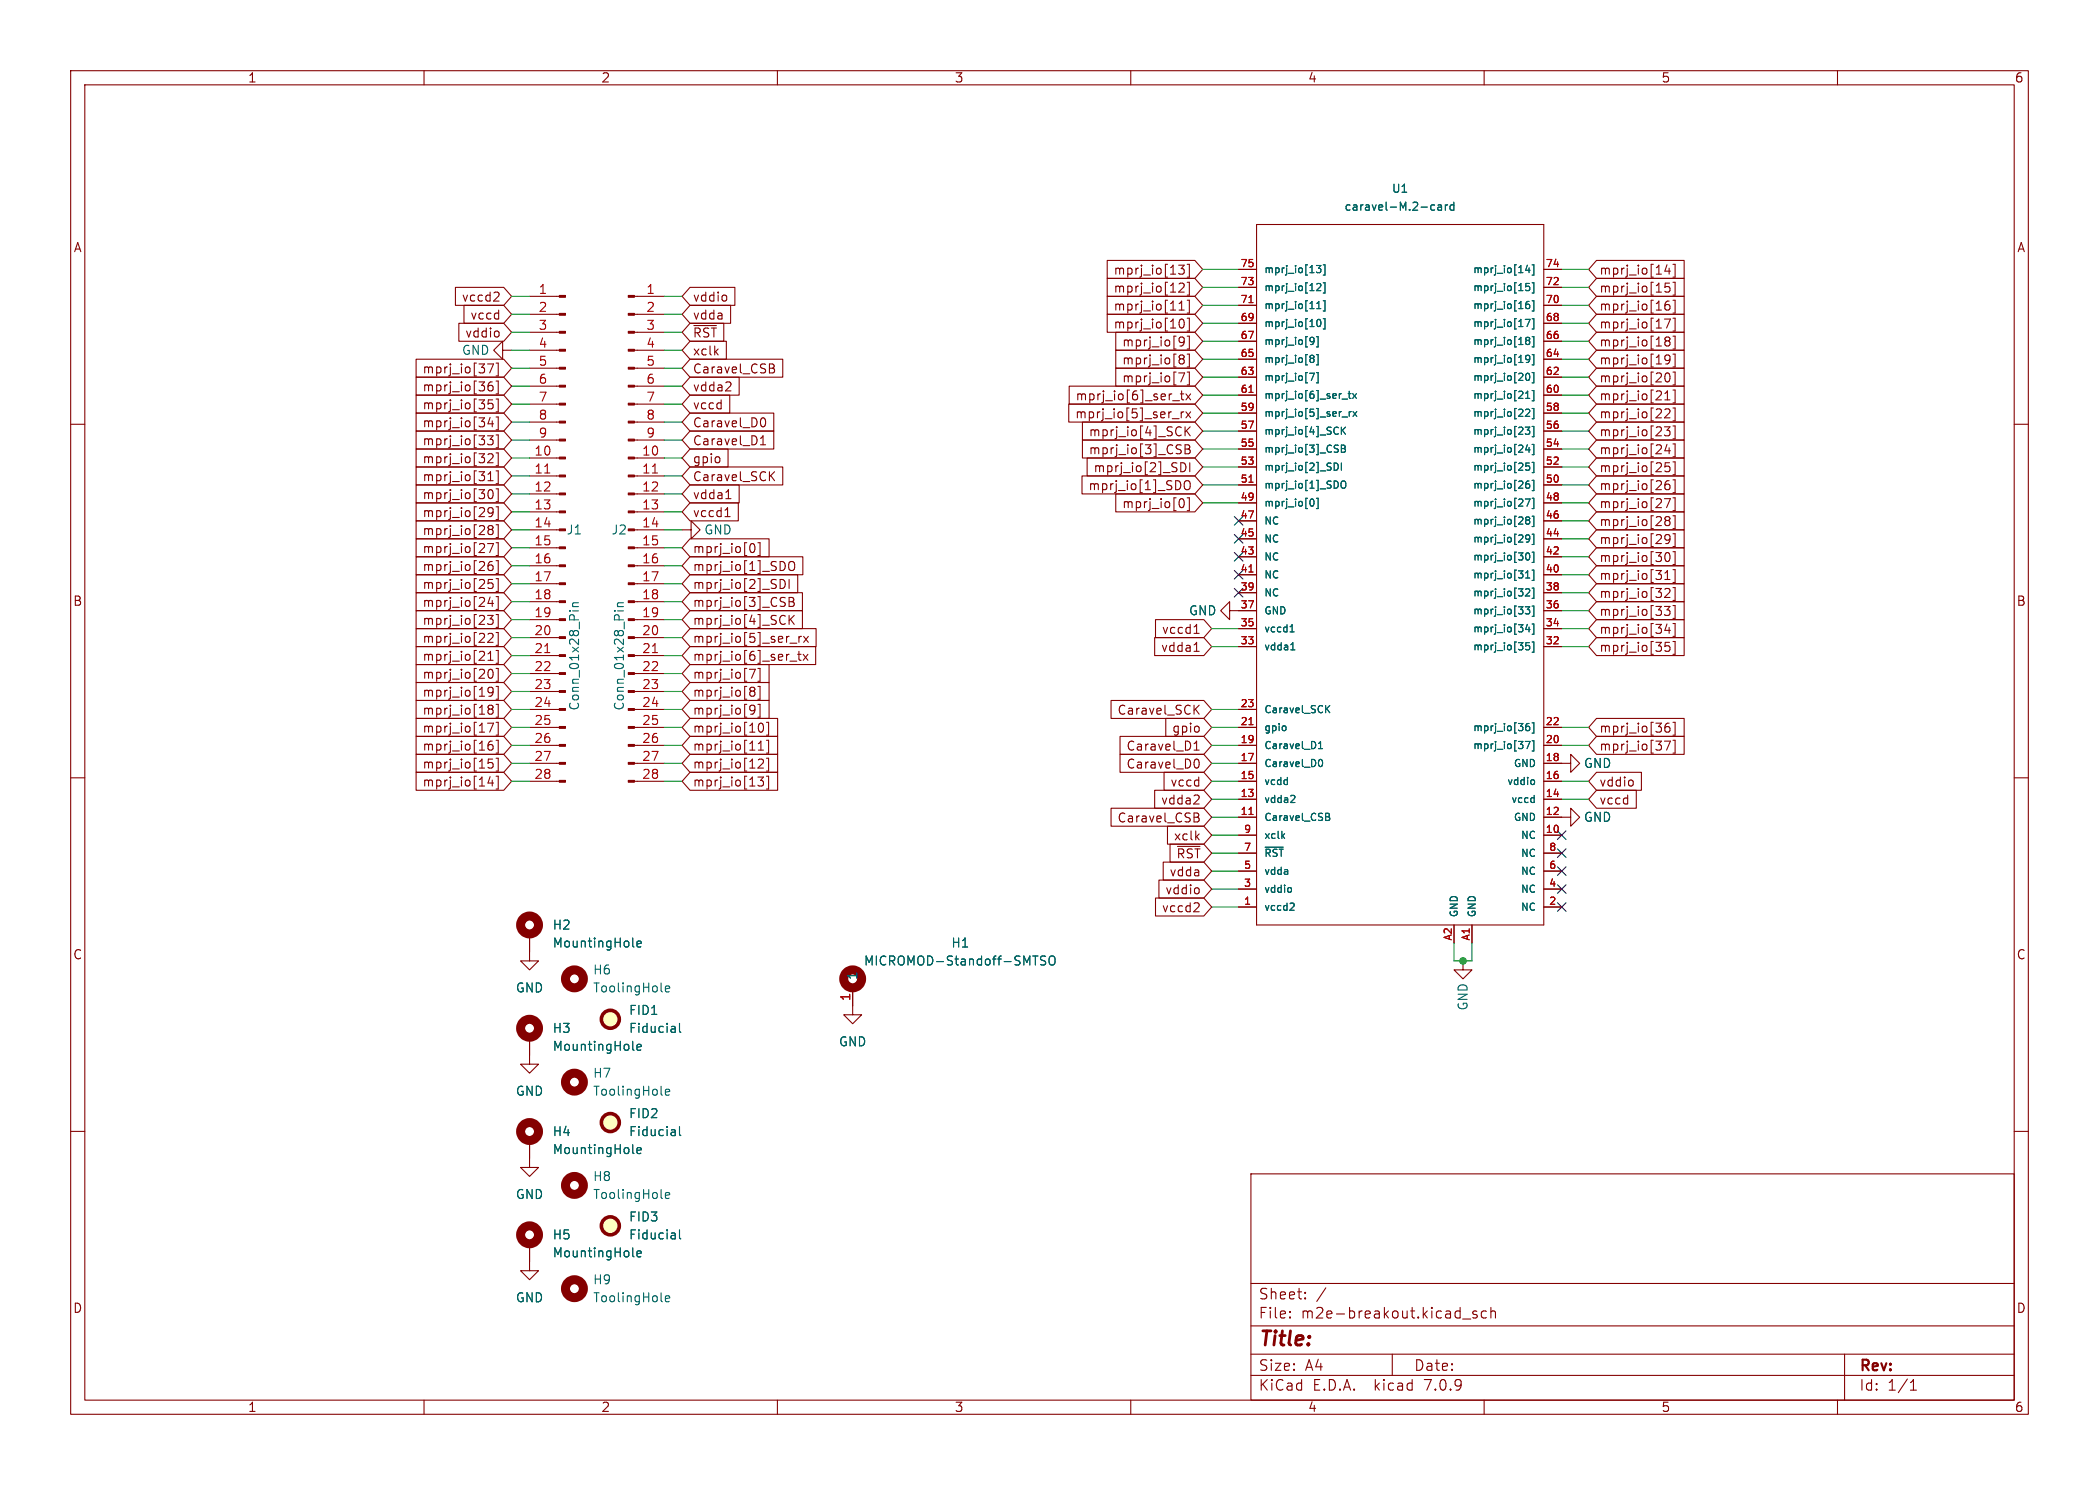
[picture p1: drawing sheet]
<svg xmlns="http://www.w3.org/2000/svg" width="297mm" height="210mm" viewBox="0 0 297 210" stroke-linecap="round" stroke-linejoin="round" font-family="sans-serif">
<defs><g id="words">
<text font-size="2.8" fill="#840000" x="178" y="190.9">Title:</text>
<g font-size="2.1" fill="#840000">
<text x="178" y="184">Sheet:</text>
<text x="178" y="186.7">File:</text>
<text x="184.1" y="186.7">m2e-breakout.kicad_sch</text>
<text x="178" y="196.9">KiCad</text>
<text x="178" y="194.1">Size:</text>
<text x="184.7" y="194.1">A4</text>
<text x="185.7" y="196.9">E.D.A.</text>
<text x="194.6" y="196.9">kicad</text>
<text x="200" y="194.1">Date:</text>
<text x="201.8" y="196.9">7.0.9</text>
<text x="263" y="194.3">Rev:</text>
<text x="263" y="196.9">Id:</text>
<text x="267.1" y="196.9">1/1</text>
</g>
<g font-size="1.8" fill="#840000">
<text x="35" y="11.9">1</text>
<text x="85" y="11.9">2</text>
<text x="135" y="11.9">3</text>
<text x="185" y="11.9">4</text>
<text x="235" y="11.9">5</text>
<text x="285" y="11.9">6</text>
<text x="10.3" y="35.9">A</text>
<text x="285.3" y="35.9">A</text>
<text x="157.5" y="41.6">mprj_io[12]</text>
<text x="157.5" y="39.1">mprj_io[13]</text>
<text x="226.2" y="41.6">mprj_io[15]</text>
<text x="226.2" y="39.1">mprj_io[14]</text>
<text x="65.3" y="42.9">vccd2</text>
<text x="65.7" y="47.9">vddio</text>
<text x="66.5" y="45.4">vccd</text>
<text x="97.9" y="45.4">vdda</text>
<text x="97.9" y="42.9">vddio</text>
<text x="97.9" y="47.9">~{RST}</text>
<text x="157.5" y="46.7">mprj_io[10]</text>
<text x="157.5" y="44.1">mprj_io[11]</text>
<text x="226.2" y="46.7">mprj_io[17]</text>
<text x="226.2" y="44.1">mprj_io[16]</text>
<text x="59.7" y="53">mprj_io[37]</text>
<text x="97.9" y="50.5">xclk</text>
<text x="97.9" y="53">Caravel_CSB</text>
<text x="158.7" y="51.8">mprj_io[8]</text>
<text x="158.7" y="49.2">mprj_io[9]</text>
<text x="226.2" y="49.2">mprj_io[18]</text>
<text x="226.2" y="51.8">mprj_io[19]</text>
<text x="59.7" y="58.1">mprj_io[35]</text>
<text x="59.7" y="55.6">mprj_io[36]</text>
<text x="97.9" y="55.6">vdda2</text>
<text x="97.9" y="58.1">vccd</text>
<text x="152" y="59.4">mprj_io[5]_ser_rx</text>
<text x="152.1" y="56.8">mprj_io[6]_ser_tx</text>
<text x="158.7" y="54.3">mprj_io[7]</text>
<text x="226.2" y="59.4">mprj_io[22]</text>
<text x="226.2" y="54.3">mprj_io[20]</text>
<text x="226.2" y="56.8">mprj_io[21]</text>
<text x="59.7" y="60.6">mprj_io[34]</text>
<text x="59.7" y="63.2">mprj_io[33]</text>
<text x="59.7" y="65.7">mprj_io[32]</text>
<text x="97.9" y="65.7">gpio</text>
<text x="97.9" y="60.6">Caravel_D0</text>
<text x="97.9" y="63.2">Caravel_D1</text>
<text x="154" y="64.5">mprj_io[3]_CSB</text>
<text x="154" y="61.9">mprj_io[4]_SCK</text>
<text x="226.2" y="61.9">mprj_io[23]</text>
<text x="226.2" y="64.5">mprj_io[24]</text>
<text x="59.7" y="70.8">mprj_io[30]</text>
<text x="59.7" y="68.3">mprj_io[31]</text>
<text x="97.9" y="68.3">Caravel_SCK</text>
<text x="97.9" y="70.8">vdda1</text>
<text x="153.9" y="69.5">mprj_io[1]_SDO</text>
<text x="154.6" y="67">mprj_io[2]_SDI</text>
<text x="226.2" y="69.5">mprj_io[26]</text>
<text x="226.2" y="67">mprj_io[25]</text>
<text x="59.7" y="73.3">mprj_io[29]</text>
<text x="59.7" y="75.9">mprj_io[28]</text>
<text x="97.9" y="73.3">vccd1</text>
<text x="158.7" y="72.1">mprj_io[0]</text>
<text x="226.2" y="74.6">mprj_io[28]</text>
<text x="226.2" y="72.1">mprj_io[27]</text>
<text x="226.2" y="77.2">mprj_io[29]</text>
<text x="59.7" y="81">mprj_io[26]</text>
<text x="59.7" y="78.4">mprj_io[27]</text>
<text x="59.7" y="83.5">mprj_io[25]</text>
<text x="97.9" y="78.4">mprj_io[0]</text>
<text x="97.9" y="83.5">mprj_io[2]_SDI</text>
<text x="97.9" y="81">mprj_io[1]_SDO</text>
<text x="226.2" y="82.2">mprj_io[31]</text>
<text x="226.2" y="79.7">mprj_io[30]</text>
<text x="10.3" y="85.9">B</text>
<text x="59.7" y="86">mprj_io[24]</text>
<text x="59.7" y="88.6">mprj_io[23]</text>
<text x="97.9" y="88.6">mprj_io[4]_SCK</text>
<text x="97.9" y="86">mprj_io[3]_CSB</text>
<text x="164.3" y="89.9">vccd1</text>
<text x="226.2" y="84.8">mprj_io[32]</text>
<text x="226.2" y="87.3">mprj_io[33]</text>
<text x="226.2" y="89.9">mprj_io[34]</text>
<text x="285.3" y="85.9">B</text>
<text x="59.7" y="91.1">mprj_io[22]</text>
<text x="59.7" y="93.7">mprj_io[21]</text>
<text x="97.9" y="91.1">mprj_io[5]_ser_rx</text>
<text x="97.9" y="93.7">mprj_io[6]_ser_tx</text>
<text x="164.2" y="92.4">vdda1</text>
<text x="226.2" y="92.4">mprj_io[35]</text>
<text x="59.7" y="101.3">mprj_io[18]</text>
<text x="59.7" y="98.7">mprj_io[19]</text>
<text x="59.7" y="96.2">mprj_io[20]</text>
<text x="97.9" y="101.3">mprj_io[9]</text>
<text x="97.9" y="98.7">mprj_io[8]</text>
<text x="97.9" y="96.2">mprj_io[7]</text>
<text x="158" y="101.3">Caravel_SCK</text>
<text x="59.7" y="103.8">mprj_io[17]</text>
<text x="59.7" y="106.4">mprj_io[16]</text>
<text x="97.9" y="103.8">mprj_io[10]</text>
<text x="97.9" y="106.4">mprj_io[11]</text>
<text x="159.3" y="106.4">Caravel_D1</text>
<text x="165.8" y="103.8">gpio</text>
<text x="226.2" y="106.4">mprj_io[37]</text>
<text x="226.2" y="103.8">mprj_io[36]</text>
<text x="59.7" y="108.9">mprj_io[15]</text>
<text x="59.7" y="111.4">mprj_io[14]</text>
<text x="97.9" y="111.4">mprj_io[13]</text>
<text x="97.9" y="108.9">mprj_io[12]</text>
<text x="159.3" y="108.9">Caravel_D0</text>
<text x="164.2" y="114">vdda2</text>
<text x="165.5" y="111.4">vccd</text>
<text x="226.2" y="114">vccd</text>
<text x="226.2" y="111.4">vddio</text>
<text x="158" y="116.5">Caravel_CSB</text>
<text x="166" y="119.1">xclk</text>
<text x="165.4" y="124.1">vdda</text>
<text x="166.4" y="121.6">~{RST}</text>
<text x="164.3" y="129.2">vccd2</text>
<text x="164.8" y="126.7">vddio</text>
<text x="10.3" y="135.9">C</text>
<text x="285.3" y="135.9">C</text>
<text x="10.3" y="185.9">D</text>
<text x="285.3" y="185.9">D</text>
<text x="35" y="199.9">1</text>
<text x="85" y="199.9">2</text>
<text x="135" y="199.9">3</text>
<text x="185" y="199.9">4</text>
<text x="235" y="199.9">5</text>
<text x="285" y="199.9">6</text>
</g>
<g font-size="1.8" fill="#a90000">
<text x="76.1" y="41.7">1</text>
<text x="91.4" y="41.7">1</text>
<text x="76.1" y="44.2">2</text>
<text x="76.1" y="46.7">3</text>
<text x="91.4" y="44.2">2</text>
<text x="91.4" y="46.7">3</text>
<text x="76.1" y="49.3">4</text>
<text x="76.1" y="51.8">5</text>
<text x="91.4" y="49.3">4</text>
<text x="91.4" y="51.8">5</text>
<text x="76.1" y="54.4">6</text>
<text x="76.1" y="56.9">7</text>
<text x="76.1" y="59.4">8</text>
<text x="91.4" y="54.4">6</text>
<text x="91.4" y="56.9">7</text>
<text x="91.4" y="59.4">8</text>
<text x="75.5" y="64.5">10</text>
<text x="76.1" y="62">9</text>
<text x="90.8" y="64.5">10</text>
<text x="91.4" y="62">9</text>
<text x="75.5" y="67.1">11</text>
<text x="75.5" y="69.6">12</text>
<text x="90.8" y="67.1">11</text>
<text x="90.8" y="69.6">12</text>
<text x="75.5" y="72.1">13</text>
<text x="75.5" y="74.7">14</text>
<text x="75.5" y="77.2">15</text>
<text x="90.8" y="72.1">13</text>
<text x="90.8" y="74.7">14</text>
<text x="90.8" y="77.2">15</text>
<text x="75.5" y="79.8">16</text>
<text x="75.5" y="82.3">17</text>
<text x="90.8" y="79.8">16</text>
<text x="90.8" y="82.3">17</text>
<text x="75.5" y="84.8">18</text>
<text x="75.5" y="87.4">19</text>
<text x="75.5" y="89.9">20</text>
<text x="90.8" y="84.8">18</text>
<text x="90.8" y="87.4">19</text>
<text x="90.8" y="89.9">20</text>
<text x="75.5" y="92.5">21</text>
<text x="75.5" y="95">22</text>
<text x="90.8" y="92.5">21</text>
<text x="90.8" y="95">22</text>
<text x="75.5" y="97.5">23</text>
<text x="75.5" y="100.1">24</text>
<text x="90.8" y="97.5">23</text>
<text x="90.8" y="100.1">24</text>
<text x="75.5" y="102.6">25</text>
<text x="75.5" y="105.2">26</text>
<text x="75.5" y="107.7">27</text>
<text x="90.8" y="102.6">25</text>
<text x="90.8" y="105.2">26</text>
<text x="90.8" y="107.7">27</text>
<text x="75.5" y="110.2">28</text>
<text x="90.8" y="110.2">28</text>
<text x="120.4" y="141.7" transform="rotate(-90 120.4 141.7)">1</text>
</g>
<g font-size="1.8" fill="#006464">
<text x="65.3" y="50.4">GND</text>
<text x="80.1" y="75.8">J1</text>
<text x="86.4" y="75.8">J2</text>
<text x="99.6" y="75.8">GND</text>
<text x="168.1" y="87.2">GND</text>
<text x="82.1" y="100.6" transform="rotate(-90 82.1 100.6)">Conn_01x28_Pin</text>
<text x="88.5" y="100.6" transform="rotate(-90 88.5 100.6)">Conn_01x28_Pin</text>
<text x="224" y="108.8">GND</text>
<text x="224" y="116.4">GND</text>
<text x="78.1" y="131.7">H2</text>
<text x="78.1" y="134.2">MountingHole</text>
<text x="122.2" y="136.8">MICROMOD-Standoff-SMTSO</text>
<text x="134.5" y="134.2">H1</text>
<text x="72.9" y="140.6">GND</text>
<text x="83.8" y="140.6">ToolingHole</text>
<text x="83.8" y="138">H6</text>
<text x="88.9" y="143.7">FID1</text>
<text x="121.5" y="138.7" transform="rotate(-90 121.5 138.7)">1</text>
<text x="207.9" y="143" transform="rotate(-90 207.9 143)">GND</text>
<text x="78.1" y="146.3">H3</text>
<text x="78.1" y="148.8">MountingHole</text>
<text x="88.9" y="146.3">Fiducial</text>
<text x="118.6" y="148.2">GND</text>
<text x="72.9" y="155.2">GND</text>
<text x="83.8" y="155.2">ToolingHole</text>
<text x="83.8" y="152.6">H7</text>
<text x="78.1" y="160.9">H4</text>
<text x="88.9" y="158.3">FID2</text>
<text x="88.9" y="160.9">Fiducial</text>
<text x="78.1" y="163.4">MountingHole</text>
<text x="83.8" y="167.2">H8</text>
<text x="72.9" y="169.8">GND</text>
<text x="83.8" y="169.8">ToolingHole</text>
<text x="88.9" y="172.9">FID3</text>
<text x="78.1" y="175.5">H5</text>
<text x="78.1" y="178">MountingHole</text>
<text x="88.9" y="175.5">Fiducial</text>
<text x="72.9" y="184.4">GND</text>
<text x="83.8" y="184.4">ToolingHole</text>
<text x="83.8" y="181.8">H9</text>
</g>
<g font-size="1.6" fill="#006464">
<text x="196.9" y="27.5">U1</text>
<text x="190.1" y="30">caravel-M.2-card</text>
</g>
<g font-size="1.4" fill="#a90000">
<text x="175.4" y="40.4">73</text>
<text x="175.4" y="37.8">75</text>
<text x="218.6" y="40.4">72</text>
<text x="218.6" y="37.8">74</text>
<text x="175.4" y="45.5">69</text>
<text x="175.4" y="42.9">71</text>
<text x="218.6" y="45.5">68</text>
<text x="218.6" y="42.9">70</text>
<text x="175.4" y="53.1">63</text>
<text x="175.4" y="50.5">65</text>
<text x="175.4" y="48">67</text>
<text x="218.6" y="53.1">62</text>
<text x="218.6" y="50.5">64</text>
<text x="218.6" y="48">66</text>
<text x="175.4" y="58.2">59</text>
<text x="175.4" y="55.6">61</text>
<text x="218.6" y="58.2">58</text>
<text x="218.6" y="55.6">60</text>
<text x="175.4" y="65.8">53</text>
<text x="175.4" y="63.2">55</text>
<text x="175.4" y="60.7">57</text>
<text x="218.6" y="65.8">52</text>
<text x="218.6" y="63.2">54</text>
<text x="218.6" y="60.7">56</text>
<text x="175.4" y="70.9">49</text>
<text x="175.4" y="68.3">51</text>
<text x="218.6" y="70.9">48</text>
<text x="218.6" y="68.3">50</text>
<text x="175.4" y="75.9">45</text>
<text x="175.4" y="73.4">47</text>
<text x="218.6" y="75.9">44</text>
<text x="218.6" y="73.4">46</text>
<text x="175.4" y="83.6">39</text>
<text x="175.4" y="81">41</text>
<text x="175.4" y="78.5">43</text>
<text x="218.6" y="83.6">38</text>
<text x="218.6" y="81">40</text>
<text x="218.6" y="78.5">42</text>
<text x="175.4" y="88.6">35</text>
<text x="175.4" y="86.1">37</text>
<text x="218.6" y="88.6">34</text>
<text x="218.6" y="86.1">36</text>
<text x="175.4" y="91.2">33</text>
<text x="218.6" y="91.2">32</text>
<text x="175.4" y="100.1">23</text>
<text x="175.4" y="107.7">17</text>
<text x="175.4" y="105.2">19</text>
<text x="175.4" y="102.6">21</text>
<text x="218.6" y="107.7">18</text>
<text x="218.6" y="105.2">20</text>
<text x="218.6" y="102.6">22</text>
<text x="175.4" y="112.8">13</text>
<text x="175.4" y="110.2">15</text>
<text x="218.6" y="112.8">14</text>
<text x="218.6" y="110.2">16</text>
<text x="175.4" y="115.3">11</text>
<text x="175.9" y="117.9">9</text>
<text x="218.6" y="117.9">10</text>
<text x="218.6" y="115.3">12</text>
<text x="175.9" y="125.5">3</text>
<text x="175.9" y="122.9">5</text>
<text x="175.9" y="120.4">7</text>
<text x="219.1" y="125.5">4</text>
<text x="219.1" y="122.9">6</text>
<text x="219.1" y="120.4">8</text>
<text x="175.9" y="128">1</text>
<text x="219.1" y="128">2</text>
<text x="205.5" y="133.1" transform="rotate(-90 205.5 133.1)">A2</text>
<text x="208" y="133.1" transform="rotate(-90 208 133.1)">A1</text>
</g>
<g font-size="1.4" fill="#006464">
<text x="178.8" y="41.4">mprj_io[12]</text>
<text x="178.8" y="38.8">mprj_io[13]</text>
<text x="208.3" y="41.4">mprj_io[15]</text>
<text x="208.3" y="38.8">mprj_io[14]</text>
<text x="178.8" y="46.5">mprj_io[10]</text>
<text x="178.8" y="43.9">mprj_io[11]</text>
<text x="208.3" y="46.5">mprj_io[17]</text>
<text x="208.3" y="43.9">mprj_io[16]</text>
<text x="178.8" y="51.5">mprj_io[8]</text>
<text x="178.8" y="49">mprj_io[9]</text>
<text x="208.3" y="51.5">mprj_io[19]</text>
<text x="208.3" y="49">mprj_io[18]</text>
<text x="178.8" y="59.2">mprj_io[5]_ser_rx</text>
<text x="178.8" y="56.6">mprj_io[6]_ser_tx</text>
<text x="178.8" y="54.1">mprj_io[7]</text>
<text x="208.3" y="59.2">mprj_io[22]</text>
<text x="208.3" y="56.6">mprj_io[21]</text>
<text x="208.3" y="54.1">mprj_io[20]</text>
<text x="178.8" y="64.2">mprj_io[3]_CSB</text>
<text x="178.8" y="61.7">mprj_io[4]_SCK</text>
<text x="208.3" y="64.2">mprj_io[24]</text>
<text x="208.3" y="61.7">mprj_io[23]</text>
<text x="178.8" y="71.9">mprj_io[0]</text>
<text x="178.8" y="69.3">mprj_io[1]_SDO</text>
<text x="178.8" y="66.8">mprj_io[2]_SDI</text>
<text x="208.3" y="71.9">mprj_io[27]</text>
<text x="208.3" y="69.3">mprj_io[26]</text>
<text x="208.3" y="66.8">mprj_io[25]</text>
<text x="178.8" y="76.9">NC</text>
<text x="178.8" y="74.4">NC</text>
<text x="208.3" y="76.9">mprj_io[29]</text>
<text x="208.3" y="74.4">mprj_io[28]</text>
<text x="178.8" y="82">NC</text>
<text x="178.8" y="79.5">NC</text>
<text x="208.3" y="82">mprj_io[31]</text>
<text x="208.3" y="79.5">mprj_io[30]</text>
<text x="178.8" y="89.6">vccd1</text>
<text x="178.8" y="87.1">GND</text>
<text x="178.8" y="84.6">NC</text>
<text x="208.3" y="89.6">mprj_io[34]</text>
<text x="208.3" y="87.1">mprj_io[33]</text>
<text x="208.3" y="84.6">mprj_io[32]</text>
<text x="178.8" y="92.2">vdda1</text>
<text x="208.3" y="92.2">mprj_io[35]</text>
<text x="178.8" y="101.1">Caravel_SCK</text>
<text x="178.8" y="106.1">Caravel_D1</text>
<text x="178.8" y="103.6">gpio</text>
<text x="208.3" y="106.1">mprj_io[37]</text>
<text x="208.3" y="103.6">mprj_io[36]</text>
<text x="178.8" y="113.8">vdda2</text>
<text x="178.8" y="111.2">vcdd</text>
<text x="178.8" y="108.7">Caravel_D0</text>
<text x="213.2" y="111.2">vddio</text>
<text x="213.7" y="113.8">vccd</text>
<text x="214.1" y="108.7">GND</text>
<text x="178.8" y="116.3">Caravel_CSB</text>
<text x="178.8" y="118.8">xclk</text>
<text x="214.1" y="116.3">GND</text>
<text x="215.1" y="118.8">NC</text>
<text x="178.8" y="123.9">vdda</text>
<text x="178.8" y="121.4">~{RST}</text>
<text x="215.1" y="123.9">NC</text>
<text x="215.1" y="121.4">NC</text>
<text x="178.8" y="129">vccd2</text>
<text x="178.8" y="126.5">vddio</text>
<text x="206.5" y="129.8" transform="rotate(-90 206.5 129.8)">GND</text>
<text x="209" y="129.8" transform="rotate(-90 209 129.8)">GND</text>
<text x="215.1" y="129">NC</text>
<text x="215.1" y="126.5">NC</text>
</g>
</g></defs>
<g fill="none" stroke="#840000" stroke-width=".15">
<path d="M10 10h277v190h-277zM12 12h273v186h-273zM60 10v2M110 10v2M160 10v2M210 10v2M260 10v2M156.7 39.4h12.4l1.1 1.2-1.1 1.3h-12.4zM156.7 36.8h12.4l1.1 1.3-1.1 1.3h-12.4zM166.8 37.5h.8l-.5 .5 .4 .1v.5l-.2 .2h-.3l-.2-.2M168 37.4h.3v1.8h-.3M168 39.9h.3v1.8h-.3"/>
<path d="M175.3 38.1h2.5M177.8 31.8h40.6v99h-40.6zM218.4 38.1h2.6M225.9 39.4h12.4v2.5h-12.4l-1.1-1.3zM225.9 36.8h12.4v2.6h-12.4l-1.1-1.3zM235.9 37.4l-.3 .9h.8M236.2 37.9v.9M236.7 39.9h.3v1.8h-.3M236.7 37.4h.3v1.8h-.3M10 60h2M58.9 55.9h12.4l1.1 1.3-1.1 1.2h-12.4zM58.9 58.4h12.4l1.1 1.3-1.1 1.3h-12.4z"/>
<path d="M58.9 53.3h12.4l1.1 1.3-1.1 1.3h-12.4zM58.9 50.8h12.4l1.1 1.3-1.1 1.2h-12.4zM64.4 40.6h6.9l1.1 1.3-1.1 1.3h-6.9zM64.9 45.7h6.4l1.1 1.3-1.1 1.3h-6.4zM65.7 43.2h5.6l1.1 1.3-1.1 1.2h-5.6zM69 51.5h.8l-.5 1.2M69.3 59l-.3 .9h.8M69.7 54a.5 .5 0 0 0-.7 .6v.4l.2 .2 .3 .1 .2-.1 .1-.5-.1-.1-.4-.1-.3 .2M69.7 59.5v.9M69.7 56.6h-.6l-.1 .6 .2-.2 .5 .1 .1 .2-.1 .4-.2 .1h-.3l-.2-.1M70.2 56.4h.3v1.8h-.3M70.2 51.3h.3v1.9h-.3"/>
<path d="M70.2 53.9h.3v1.8h-.3M70.2 59h.3v1.8h-.3M70.4 41.3l.2 .3v.3l-.8 .7h.8M70.5 46.9l.1 .2v.3l-.1 .2M71.1 49.5v-1.2l-1.3 1.2 1.3 1.3v-1.3h1.3M74.9 59.7h4.2M74.9 57.2h4.2M74.9 54.6h4.2M74.9 52.1h4.2M74.9 49.5h4.2M74.9 47h4.2M74.9 44.5h4.2"/>
<path d="M74.9 41.9h4.2M89.8 59.7h4.2M89.8 57.2h4.2M89.8 54.6h4.2M89.8 52.1h4.2M89.8 49.5h4.2M89.8 47h4.2M89.8 44.5h4.2M89.8 41.9h4.2M97.6 43.2h5.8v2.5h-5.8l-1.1-1.2zM97.6 40.6h6.4v2.6h-6.4l-1.1-1.3zM97.6 48.3h5.2v2.5h-5.2l-1.1-1.3z"/>
<path d="M97.6 45.7h4.8v2.6h-4.8l-1.1-1.3zM97.6 53.3h7v2.6h-7l-1.1-1.3zM97.6 50.8h13.2v2.5h-13.2l-1.1-1.2zM97.6 55.9h5.7v2.5h-5.7l-1.1-1.2zM97.6 58.4h11.9v2.6h-11.9l-1.1-1.3zM98.2 46h3.2M101.3 49.7l.3 .5M101.6 49.4l-.5 .4M102.7 41.8l.1 .2v.3l-.1 .2M103.2 54l.2 .3v.3l-.8 .7h.8M107.8 59.2l.1-.1a.69 .69 0 0 1 .3 1.1l-.2 .2-.2-.1M108.9 52.1h.4"/>
<path d="M108.9 51.5h.4l.2 .1v.2l-.2 .3M109.3 52.1a.34 .34 0 0 1 .3 .3 .34 .34 0 0 1-.2 .3h-.5M151.2 57.1h17.9l1.1 1.3-1.1 1.3h-17.9zM151.3 54.6h17.8l1.1 1.3-1.1 1.3h-17.8zM153.2 59.7h15.9l1.1 1.3-1.1 1.2h-15.9zM156.7 44.4h12.4l1.1 1.3-1.1 1.3h-12.4zM156.7 41.9h12.4l1.1 1.3-1.1 1.3h-12.4zM157.9 49.5h11.2l1.1 1.3-1.1 1.3h-11.2zM157.9 52.1h11.2l1.1 1.2-1.1 1.3h-11.2zM157.9 47h11.2l1.1 1.3-1.1 1.2h-11.2zM165.9 59.2h.9M165.9 56.7h1"/>
<path d="M166.8 52.7h.8l-.5 1.3M166.8 40.2l.2-.2h.3l.2 .2 .1 .2-.1 .2-.7 .7h.8M166.8 43.9h.8M166.8 42.9l.4-.3v1.3M167 45.2l.1-.1a.69 .69 0 0 1 .3 1.2l-.1 .1a.69 .69 0 0 1-.3-1.2zM167 47.7h.3l.2 .1a.84 .84 0 0 1-.3 1.1h-.2M167 50.3l.3-.1 .2 .1 .1 .2-.3 .2M167 50.7h.1M167 55.7h.5M167.1 50.7h.2M167.1 50.7l-.1 .1M167.1 58.2v.9"/>
<path d="M167.2 55.3v1.1l.1 .1 .2 .1M167.3 50.7l.3 .3-.1 .3-.2 .2-.3-.1M167.5 58.2l-.2 .1-.2 .2M167.6 48.2l-.3 .2h-.3M167.8 58.2l.7 .9M167.8 55.7l.7 .9M168 45h.3v1.8h-.3M168 42.5h.3v1.8h-.3M168 47.5h.3v1.9h-.3M168 50.1h.3v1.8h-.3M168 52.6h.3v1.8h-.3M168.5 58.2l-.7 .9"/>
<path d="M168.5 55.7l-.7 .9M175.3 58.4h2.5M175.3 55.9h2.5M175.3 53.3h2.5M175.3 50.8h2.5M175.3 48.3h2.5M175.3 45.7h2.5M175.3 43.2h2.5M175.3 40.6h2.5M218.4 58.4h2.6M218.4 55.9h2.6M218.4 53.3h2.6"/>
<path d="M218.4 50.8h2.6M218.4 48.3h2.6M218.4 45.7h2.6M218.4 43.2h2.6M218.4 40.6h2.6M225.9 47h12.4v2.5h-12.4l-1.1-1.2zM225.9 44.4h12.4v2.6h-12.4l-1.1-1.3zM225.9 49.5h12.4v2.6h-12.4l-1.1-1.3zM225.9 41.9h12.4v2.6h-12.4l-1.1-1.3zM225.9 59.7h12.4v2.5h-12.4l-1.1-1.2zM225.9 57.1h12.4v2.6h-12.4l-1.1-1.3zM225.9 52.1h12.4v2.5h-12.4l-1.1-1.3z"/>
<path d="M225.9 54.6h12.4v2.6h-12.4l-1.1-1.3zM235.5 45.1h.9l-.6 1.3M235.6 57.9l.2-.1h.3l.1 .1 .1 .3-.1 .2-.7 .7h.8M235.6 56.6h.7M235.6 55.6l.3-.3v1.3M235.7 52.9l.2-.2a.69 .69 0 0 1 .3 1.2l-.2 .1a.69 .69 0 0 1-.3-1.1zM235.8 48.2l-.2 .2v.3l.2 .2h.3l.2-.2v-.3l-.2-.2M235.8 48.2l-.2-.2 .2-.3h.3l.2 .2-.2 .3M235.8 48.2h.3M236.2 42.6a.5 .5 0 0 0-.6 .5v.5l.1 .2 .4 .1 .1-.2 .1-.4-.1-.2h-.4l-.2 .2M236.2 40h-.6v.6l.2-.1 .4 .1 .1 .2-.1 .4-.1 .1h-.3l-.2-.1M236.3 50.7l-.2 .3h-.3l-.2-.3v-.3l.1-.1 .4-.1 .1 .1a.84 .84 0 0 1-.3 1.2h-.2"/>
<path d="M236.7 45h.3v1.8h-.3M236.7 50.1h.3v1.8h-.3M236.7 42.5h.3v1.8h-.3M236.7 52.6h.3v1.8h-.3M236.7 47.5h.3v1.9h-.3M236.7 55.2h.3v1.8h-.3M236.7 57.7h.3v1.8h-.3M285 60h2M58.9 78.7h12.4l1.1 1.3-1.1 1.3h-12.4zM58.9 76.2h12.4l1.1 1.3-1.1 1.2h-12.4zM58.9 68.6h12.4l1.1 1.3-1.1 1.2h-12.4zM58.9 71.1h12.4l1.1 1.3-1.1 1.3h-12.4z"/>
<path d="M58.9 73.7h12.4l1.1 1.2-1.1 1.3h-12.4zM58.9 61h12.4l1.1 1.2-1.1 1.3h-12.4zM58.9 66h12.4l1.1 1.3-1.1 1.3h-12.4zM58.9 63.5h12.4l1.1 1.3-1.1 1.2h-12.4zM69 61.6h.8l-.5 .5 .4 .1v.6l-.2 .1h-.3l-.2-.1M69 76.9h.8l-.5 1.2M69 64.3l.2-.1h.3l.2 .1 .1 .2-.1 .2-.7 .7h.8M69 68h.8M69 67.1l.4-.4v1.3M69.2 69.4l.1-.1a.69 .69 0 0 1 .4 1.1l-.2 .1a.69 .69 0 0 1-.3-1.1zM69.3 74.9l-.3-.3 .3-.3 .4 .1 .1 .2-.3 .3M69.3 74.9l-.3 .2 .1 .4 .2 .1 .4-.1 .1-.1v-.3l-.3-.2"/>
<path d="M69.3 74.9h.2M69.7 79.4a.5 .5 0 0 0-.7 .6v.4l.2 .2 .3 .1 .2-.1 .1-.5-.1-.1-.4-.1-.3 .2M69.8 72.3l-.3 .3-.3-.1-.2-.2v-.3l.2-.1 .3-.1 .2 .1a.84 .84 0 0 1-.3 1.2h-.2M70.2 76.7h.3v1.9h-.3M70.2 61.5h.3v1.8h-.3M70.2 64h.3v1.9h-.3M70.2 66.6h.3v1.8h-.3M70.2 69.1h.3v1.8h-.3M70.2 71.7h.3v1.8h-.3M70.2 74.2h.3v1.8h-.3M70.2 79.3h.3v1.8h-.3M74.9 77.5h4.2"/>
<path d="M74.9 74.9h4.2M74.9 72.4h4.2M74.9 69.9h4.2M74.9 67.3h4.2M74.9 64.8h4.2M74.9 62.2h4.2M89.8 77.5h4.2M89.8 74.9h4.2M89.8 72.4h4.2M89.8 69.9h4.2M89.8 67.3h4.2M89.8 64.8h4.2"/>
<path d="M89.8 62.2h4.2M96.5 74.9h1.3v1.3l1.3-1.3-1.3-1.2v1.2M97.6 63.5h5.4v2.5h-5.4l-1.1-1.2zM97.6 66h13.2v2.6h-13.2l-1.1-1.3zM97.6 61h11.9v2.5h-11.9l-1.1-1.3zM97.6 71.1h6.9v2.6h-6.9l-1.1-1.3zM97.6 76.2h11.2v2.5h-11.2l-1.1-1.2zM97.6 78.7h16v2.6h-16l-1.1-1.3zM97.6 68.6h7v2.5h-7l-1.1-1.2zM101.8 64.7v.6M102.6 73.1h.7M102.7 70.5h.7"/>
<path d="M102.8 72l.1-.2v1.3M102.9 69.4l.2-.1v1.2M106.2 77l.2-.1a.69 .69 0 0 1 .3 1.1l-.2 .1-.3-.1M107.2 76.7h.3v1.9h-.3M107.6 62.9h.7M107.6 62l.4-.4v1.3M109.1 67.3l.5 .7M109.6 66.7l-.7 .7M111.1 79.7v.7M111.8 79.5a.42 .42 0 0 1 .4-.1 .42 .42 0 0 1 .2 .4v.5a.42 .42 0 0 1-.4 .4 .42 .42 0 0 1-.4-.4v-.5zM153.1 67.3h16l1.1 1.3-1.1 1.3h-16zM153.2 62.2h15.9l1.1 1.3-1.1 1.3h-15.9z"/>
<path d="M153.8 64.8h15.3l1.1 1.2-1.1 1.3h-15.3zM157.9 69.8h11.2l1.1 1.3-1.1 1.3h-11.2zM166.9 60.4l.2 .1M166.9 63.6l.2 .2v.2l-.2 .2M167 70.6l.1-.1a.69 .69 0 0 1 .3 1.2l-.1 .1-.3-.1M167 62.9l.1 .1M167 68.3v.6M167.1 65.4a.64 .64 0 0 1 .7 .7 .64 .64 0 0 1-.7 .6zM167.1 61.5l-.2 .1M167.7 63.5h.4M167.7 62.9h.4l.2 .1v.3l-.2 .2a.34 .34 0 0 1 .3 .3 .34 .34 0 0 1-.2 .4h-.5zM167.7 60.4v1.2"/>
<path d="M167.7 68a.42 .42 0 0 1 .5 0 .42 .42 0 0 1 .2 .4v.4a.42 .42 0 0 1-.4 .5 .42 .42 0 0 1-.4-.5v-.4zM167.9 60.9l.5 .7M168 70.4h.3v1.8h-.3M168.3 65.4v1.3M168.4 60.4l-.7 .7M175.3 78.7h2.5M175.3 76.2h2.5M175.3 73.7h2.5M175.3 71.1h2.5M175.3 68.6h2.5M175.3 66h2.5M175.3 63.5h2.5"/>
<path d="M175.3 61h2.5M218.4 78.7h2.6M218.4 76.2h2.6M218.4 73.7h2.6M218.4 71.1h2.6M218.4 68.6h2.6M218.4 66h2.6M218.4 63.5h2.6M218.4 61h2.6M225.9 72.4h12.4v2.5h-12.4l-1.1-1.2zM225.9 69.8h12.4v2.6h-12.4l-1.1-1.3zM225.9 74.9h12.4v2.6h-12.4l-1.1-1.3z"/>
<path d="M225.9 67.3h12.4v2.6h-12.4l-1.1-1.3zM225.9 77.5h12.4v2.5h-12.4l-1.1-1.3zM225.9 62.2h12.4v2.6h-12.4l-1.1-1.3zM225.9 64.8h12.4v2.5h-12.4l-1.1-1.3zM235.5 60.4h.8l-.4 .4 .3 .2v.5l-.1 .1h-.4l-.2-.1M235.5 70.5h.9l-.6 1.3M235.7 78.3l.2-.2a.69 .69 0 0 1 .3 1.2l-.2 .1a.69 .69 0 0 1-.3-1.1zM235.8 73.6l-.2-.2 .2-.3h.3l.2 .2-.2 .3M235.8 73.6l-.2 .2v.3l.2 .2h.3l.2-.2v-.3l-.2-.2M235.8 73.6h.3M235.9 62.8l-.3 .9h.8M236.2 68a.5 .5 0 0 0-.6 .5v.5l.1 .2 .4 .1 .1-.2 .1-.4-.1-.2h-.4l-.2 .2"/>
<path d="M236.2 63.3v.9M236.2 65.4h-.6v.6l.2-.1 .4 .1 .1 .2-.1 .4-.1 .1h-.3l-.2-.1M236.3 76.1l-.2 .3h-.3l-.2-.3v-.3l.1-.1 .4-.1 .1 .1a.84 .84 0 0 1-.3 1.2h-.2M236.7 70.4h.3v1.8h-.3M236.7 72.9h.3v1.9h-.3M236.7 60.2h.3v1.9h-.3M236.7 62.8h.3v1.8h-.3M236.7 65.3h.3v1.8h-.3M236.7 67.9h.3v1.8h-.3M236.7 75.5h.3v1.8h-.3M236.7 78h.3v1.8h-.3M58.9 99.1h12.4l1.1 1.2-1.1 1.3h-12.4z"/>
<path d="M58.9 83.8h12.4l1.1 1.3-1.1 1.3h-12.4zM58.9 96.5h12.4l1.1 1.3-1.1 1.3h-12.4zM58.9 94h12.4l1.1 1.3-1.1 1.2h-12.4zM58.9 88.9h12.4l1.1 1.3-1.1 1.2h-12.4zM58.9 91.4h12.4l1.1 1.3-1.1 1.3h-12.4zM58.9 81.3h12.4l1.1 1.3-1.1 1.2h-12.4zM58.9 86.4h12.4l1.1 1.2-1.1 1.3h-12.4zM69 87h.8l-.5 .5 .4 .1v.6l-.2 .1h-.3l-.2-.1M69 89.7l.2-.1h.3l.2 .1 .1 .2-.1 .2-.7 .7h.8M69 93.4h.8M69 92.5l.4-.4v1.3M69.2 94.8l.1-.1a.69 .69 0 0 1 .4 1.1l-.2 .1a.69 .69 0 0 1-.3-1.1z"/>
<path d="M69.3 84.4l-.3 .9h.8M69.7 84.9v.9M69.7 82h-.6l-.1 .6 .2-.2 .5 .1 .1 .2-.1 .4-.2 .1h-.3l-.2-.1M69.8 97.7l-.3 .3-.3-.1-.2-.2v-.3l.2-.1 .3-.1 .2 .1a.84 .84 0 0 1-.3 1.2h-.2M70.2 99.6h.3v1.8h-.3M70.2 97.1h.3v1.8h-.3M70.2 94.5h.3v1.8h-.3M70.2 81.8h.3v1.8h-.3M70.2 84.4h.3v1.8h-.3M70.2 86.9h.3v1.8h-.3M70.2 89.4h.3v1.9h-.3M70.2 92h.3v1.8h-.3"/>
<path d="M74.9 97.8h4.2M74.9 95.3h4.2M74.9 92.7h4.2M74.9 90.2h4.2M74.9 87.6h4.2M74.9 85.1h4.2M74.9 82.6h4.2M74.9 80h4.2M89.8 97.8h4.2M89.8 95.3h4.2M89.8 92.7h4.2M89.8 90.2h4.2"/>
<path d="M89.8 87.6h4.2M89.8 85.1h4.2M89.8 82.6h4.2M89.8 80h4.2M97.6 99.1h11.2v2.5h-11.2l-1.1-1.3zM97.6 96.5h11.2v2.6h-11.2l-1.1-1.3zM97.6 94h11.2v2.5h-11.2l-1.1-1.2zM97.6 88.9h17.9v2.5h-17.9l-1.1-1.2zM97.6 86.4h15.9v2.5h-15.9l-1.1-1.3zM97.6 91.4h17.8v2.6h-17.8l-1.1-1.3zM97.6 81.3h15.3v2.5h-15.3l-1.1-1.2zM97.6 83.8h15.9v2.6h-15.9l-1.1-1.3z"/>
<path d="M106.2 99.8l.4-.1 .2 .2a.84 .84 0 0 1-.3 1.1h-.3M106.2 97.3l.4-.1 .2 .1v.2l-.2 .2M106.2 97.7h.1M106.3 97.7h.3M106.3 97.7l-.1 .1M106.6 97.7l.2 .3v.3l-.2 .2-.4-.1M106.9 94.7l-.6 1.2M107.2 99.6h.3v1.8h-.3M107.2 97.1h.3v1.8h-.3M107.5 94.5v1.8h-.3M110.4 82v1.2a.66 .66 0 0 0 .7-.5 .66 .66 0 0 0-.4-.7M110.6 84.5l.5 .1"/>
<path d="M110.9 87l.2 .2M110.9 85.2l.2 .2v.2l-.2 .2M111.1 88.2l-.2 .1M111.7 82v1.2M111.7 84.5h.4l.2 .1v.3l-.2 .2a.34 .34 0 0 1 .3 .3 .34 .34 0 0 1-.3 .4h-.4zM111.7 87v1.3M111.7 85.1h.4M111.8 91h.9M111.8 93.5h.9M111.8 87.6l.6 .7M112.4 87l-.7 .8M112.9 92.5h.4"/>
<path d="M113 90v.8M113 92.1v1.1l.1 .1 .2 .1M113.4 90l-.2 .1-.2 .1M113.7 92.5l.6 .9M113.7 90l.7 .8M114.3 92.5l-.6 .9M114.4 90l-.7 .8M157.2 99.1h13.1l1.1 1.2-1.1 1.3h-13.1zM163.4 90.2h6.9l1.1 1.2-1.1 1.3h-6.9zM163.5 87.6h6.8l1.1 1.3-1.1 1.3h-6.8zM169 92.1h.7M169 89.6h.7"/>
<path d="M169.2 88.5l.1-.2v1.3M169.2 91l.1-.2v1.3M169.7 99.7l-.7 .8M174 86.4v-1.3l-1.3 1.3 1.3 1.2v-1.2h3.8M175.3 91.4h2.5M175.3 88.9h2.5M175.3 83.8h2.5M175.3 81.3h2.5M218.4 91.4h2.6M218.4 88.9h2.6M218.4 86.4h2.6M218.4 83.8h2.6"/>
<path d="M218.4 81.3h2.6M225.9 82.5h12.4v2.6h-12.4l-1.1-1.3zM225.9 80h12.4v2.6h-12.4l-1.1-1.3zM225.9 85.1h12.4v2.5h-12.4l-1.1-1.2zM225.9 87.6h12.4v2.6h-12.4l-1.1-1.3zM225.9 90.2h12.4v2.5h-12.4l-1.1-1.3zM235.5 85.8h.8l-.4 .4 .3 .2v.5l-.1 .1h-.4l-.2-.1M235.6 83.3l.2-.1h.3l.1 .1 .1 .3-.1 .2-.7 .7h.8M235.6 82h.7M235.6 81l.3-.3v1.3M235.9 88.2l-.3 .9h.8M236.2 88.7v.9"/>
<path d="M236.2 90.8h-.6v.6l.2-.1 .4 .1 .1 .2-.1 .4-.1 .1h-.3l-.2-.1M236.7 88.2h.3v1.8h-.3M236.7 90.7h.3v1.8h-.3M236.7 80.6h.3v1.8h-.3M236.7 83.1h.3v1.8h-.3M236.7 85.6h.3v1.9h-.3M10 110h2M58.9 101.6h12.4l1.1 1.3-1.1 1.2h-12.4zM58.9 106.7h12.4l1.1 1.3-1.1 1.2h-12.4zM58.9 109.2h12.4l1.1 1.3-1.1 1.3h-12.4zM58.9 104.1h12.4l1.1 1.3-1.1 1.3h-12.4zM69 102.3h.8l-.5 1.2"/>
<path d="M69.3 100.3l-.3 .2 .1 .4 .2 .1 .4-.1 .1-.1v-.3l-.3-.2M69.3 100.3l-.3-.3 .3-.3 .4 .1 .1 .2-.3 .3M69.3 100.3h.2M69.3 109.8l-.3 .9h.8M69.7 104.8a.5 .5 0 0 0-.7 .6v.4l.2 .2 .3 .1 .2-.1 .1-.5-.1-.1-.4-.1-.3 .2M69.7 110.3v.9M69.7 107.4h-.6l-.1 .6 .2-.2 .5 .1 .1 .2-.1 .4-.2 .1h-.3l-.2-.1M70.2 102.1h.3v1.9h-.3M70.2 109.8h.3v1.8h-.3M70.2 104.7h.3v1.8h-.3M70.2 107.2h.3v1.8h-.3M74.9 110.5h4.2"/>
<path d="M74.9 108h4.2M74.9 105.4h4.2M74.9 102.9h4.2M74.9 100.3h4.2M89.8 110.5h4.2M89.8 108h4.2M89.8 105.4h4.2M89.8 102.9h4.2M89.8 100.3h4.2M97.6 101.6h12.4v2.5h-12.4l-1.1-1.2zM97.6 109.2h12.4v2.6h-12.4l-1.1-1.3zM97.6 104.1h12.4v2.6h-12.4l-1.1-1.3z"/>
<path d="M97.6 106.7h12.4v2.5h-12.4l-1.1-1.2zM106.8 100.3l-.2 .2h-.4M107.2 109.9h.8l-.4 .5 .4 .1v.5l-.2 .2h-.4l-.2-.2M107.3 107.5l.2-.1h.3l.2 .1v.2v.2l-.8 .7h.8M107.3 106.1h.7M107.3 105.2l.4-.4v1.3M107.5 102.3h.1a.69 .69 0 0 1 .3 1.1l-.2 .1a.69 .69 0 0 1-.3-1.1zM108.5 102.1h.3v1.9h-.3M108.5 104.7h.3v1.8h-.3M108.5 107.2h.3v1.8h-.3M108.5 109.8h.3v1.8h-.3M157.2 114.3h13.1l1.1 1.3-1.1 1.2h-13.1z"/>
<path d="M158.5 106.7h11.8l1.1 1.3-1.1 1.2h-11.8zM158.5 104.1h11.8l1.1 1.3-1.1 1.3h-11.8zM163.4 111.8h6.9l1.1 1.2-1.1 1.3h-6.9zM164.7 109.2h5.6l1.1 1.3-1.1 1.3h-5.6zM165 101.6h5.3l1.1 1.3-1.1 1.2h-5.3zM165.2 116.8h5.1l1.1 1.3-1.1 1.3h-5.1zM165.6 119.4h4.7l1.1 1.3-1.1 1.2h-4.7zM166.6 119.7h3.2M169 115.6h.4M169 115h.4l.2 .1v.2l-.2 .3M169 105.2l.3-.4v1.3M169 106.1h.7"/>
<path d="M169.1 107.4h.2a.69 .69 0 0 1 .3 1.1l-.2 .1h-.3M169.1 100.3l.6 .7M169.3 118.3l.4 .5M169.4 115.6a.34 .34 0 0 1 .3 .3 .34 .34 0 0 1-.3 .3h-.4M169.4 112.4l.3 .3-.1 .3-.7 .7h.8M169.6 102.8v.6M169.7 117.9l-.5 .5M175.3 110.5h2.5M175.3 108h2.5M175.3 105.4h2.5M175.3 102.9h2.5M175.3 100.3h2.5"/>
<path d="M175.3 118.1h2.5M175.3 115.6h2.5M175.3 113h2.5M218.4 115.6h3.8v-1.3l1.3 1.3-1.3 1.2v-1.2M218.4 108h3.8v-1.3l1.3 1.3-1.3 1.2v-1.2M218.4 110.5h2.6M218.4 105.4h2.6M218.4 102.9h2.6M218.4 118.1h2.6M218.4 113h2.6M225.9 111.8h5.6v2.5h-5.6l-1.1-1.3zM225.9 109.2h6.4v2.6h-6.4l-1.1-1.3z"/>
<path d="M225.9 104.1h12.4v2.6h-12.4l-1.1-1.3zM225.9 101.6h12.4v2.5h-12.4l-1.1-1.2zM231 110.4l.1 .2v.3l-.1 .2M235.5 104.8h.9l-.6 1.3M236.2 102.3a.5 .5 0 0 0-.6 .5v.5l.1 .2h.4l.1-.1 .1-.4-.1-.2h-.4l-.2 .2M236.7 102.1h.3v1.9h-.3M236.7 104.7h.3v1.8h-.3M285 110h2M74.9 132.1v3.8h1.3l-1.3 1.3-1.2-1.3h1.2M120.6 139.7v3.8h1.3l-1.3 1.3-1.2-1.3h1.2M163.5 127h6.8l1.1 1.3-1.1 1.2h-6.8zM164 124.5h6.3l1.1 1.2-1.1 1.3h-6.3z"/>
<path d="M164.6 121.9h5.7l1.1 1.3-1.1 1.3h-5.7zM169.4 127.7l.3 .2-.1 .3-.7 .7h.8M169.6 125.6l.1 .2v.4l-.1 .1M175.3 128.3h2.5M175.3 125.7h2.5M175.3 123.2h2.5M175.3 120.7h2.5M205.7 130.8v2.6M207 135.9v1.3h1.3l-1.3 1.2-1.3-1.2h1.3M208.3 130.8v2.6M218.4 128.3h2.6M218.4 125.7h2.6"/>
<path d="M218.4 123.2h2.6M218.4 120.7h2.6M10 160h2M74.9 146.7v3.8h1.3l-1.3 1.3-1.2-1.3h1.2M285 160h2M74.9 161.3v3.8h1.3l-1.3 1.3-1.2-1.3h1.2M74.9 175.9v3.8h1.3l-1.3 1.3-1.2-1.3h1.2M177 166h108v32h-108zM60 198v2M110 198v2M160 198v2M177 194.5h108"/>
<path d="M177 191.5h108M177 187.5h108M177 181.5h108M182.5 186.3h.1l-.1 .1M182.5 186.3v.1M182.5 185.5v.1M182.5 185.5h.1l-.1 .1M184.7 183.6v.1M184.7 183.6h-.1l.1 .1M184.7 182.8v.1M184.7 182.8h-.1l.1 .1M187.6 182.1l-1.3 2"/>
<path d="M197 191.5v3M207 186.5h1.1M209 185.5l-.4-.1-.2 .2 .1 .2 .5 .2v.1v.2l-.2 .1-.4-.1M210 198v2M210.3 185.5l-.4-.1-.3 .3v.4l.1 .2 .2 .1 .4-.1M211 185.5a.37 .37 0 0 1 .6 .1v.8M211 184.9v1.5M260 198v2M261 191.5v6.5M270.3 196.6h.9M270.3 195.5l.4-.4v1.5"/>
</g>
<g fill="#840000" stroke="#840000" stroke-width=".15">
<path d="M79.1 110.4h.9v.2h-.9z"/>
<path d="M79.1 107.8h.9v.3h-.9z"/>
<path d="M79.1 105.3h.9v.2h-.9z"/>
<path d="M79.1 102.7h.9v.3h-.9z"/>
<path d="M79.1 100.2h.9v.3h-.9z"/>
<path d="M79.1 97.7h.9v.2h-.9z"/>
<path d="M79.1 95.1h.9v.3h-.9z"/>
<path d="M79.1 92.6h.9v.2h-.9z"/>
<path d="M79.1 90h.9v.3h-.9z"/>
<path d="M79.1 87.5h.9v.3h-.9z"/>
<path d="M79.1 85h.9v.2h-.9z"/>
<path d="M79.1 82.4h.9v.3h-.9z"/>
<path d="M79.1 79.9h.9v.2h-.9z"/>
<path d="M79.1 77.3h.9v.3h-.9z"/>
<path d="M79.1 74.8h.9v.3h-.9z"/>
<path d="M79.1 72.3h.9v.2h-.9z"/>
<path d="M79.1 69.7h.9v.3h-.9z"/>
<path d="M79.1 67.2h.9v.2h-.9z"/>
<path d="M79.1 64.6h.9v.3h-.9z"/>
<path d="M79.1 62.1h.9v.3h-.9z"/>
<path d="M79.1 59.6h.9v.2h-.9z"/>
<path d="M79.1 57h.9v.3h-.9z"/>
<path d="M79.1 54.5h.9v.2h-.9z"/>
<path d="M79.1 51.9h.9v.3h-.9z"/>
<path d="M79.1 49.4h.9v.3h-.9z"/>
<path d="M79.1 46.9h.9v.2h-.9z"/>
<path d="M79.1 44.3h.9v.3h-.9z"/>
<path d="M79.1 41.8h.9v.2h-.9z"/>
<path d="M88.9 110.4h.9v.2h-.9z"/>
<path d="M88.9 107.8h.9v.3h-.9z"/>
<path d="M88.9 105.3h.9v.2h-.9z"/>
<path d="M88.9 102.7h.9v.3h-.9z"/>
<path d="M88.9 100.2h.9v.3h-.9z"/>
<path d="M88.9 97.7h.9v.2h-.9z"/>
<path d="M88.9 95.1h.9v.3h-.9z"/>
<path d="M88.9 92.6h.9v.2h-.9z"/>
<path d="M88.9 90h.9v.3h-.9z"/>
<path d="M88.9 87.5h.9v.3h-.9z"/>
<path d="M88.9 85h.9v.2h-.9z"/>
<path d="M88.9 82.4h.9v.3h-.9z"/>
<path d="M88.9 79.9h.9v.2h-.9z"/>
<path d="M88.9 77.3h.9v.3h-.9z"/>
<path d="M88.9 74.8h.9v.3h-.9z"/>
<path d="M88.9 72.3h.9v.2h-.9z"/>
<path d="M88.9 69.7h.9v.3h-.9z"/>
<path d="M88.9 67.2h.9v.2h-.9z"/>
<path d="M88.9 64.6h.9v.3h-.9z"/>
<path d="M88.9 62.1h.9v.3h-.9z"/>
<path d="M88.9 59.6h.9v.2h-.9z"/>
<path d="M88.9 57h.9v.3h-.9z"/>
<path d="M88.9 54.5h.9v.2h-.9z"/>
<path d="M88.9 51.9h.9v.3h-.9z"/>
<path d="M88.9 49.4h.9v.3h-.9z"/>
<path d="M88.9 46.9h.9v.2h-.9z"/>
<path d="M88.9 44.3h.9v.3h-.9z"/>
<path d="M88.9 41.8h.9v.2h-.9z"/>
</g>
<path d="M176.7 55.5h.6M176.7 42.8h.6M77.1 66.9h.7M92.3 66.9h.7M176.7 68.2h.6M77.1 92.3h.7M92.3 92.3h.7M176.7 80.9h.6M176.7 115.2h.6M176.7 102.5h.6" fill="none" stroke="#a90000" stroke-width=".15"/>
<g fill="none" stroke="#006464" stroke-width=".15">
<path d="M186.3 37.5h.6l-.3 .4 .3 .1v.5l-.2 .1-.4-.1M187.2 37.4h.3v1.5h-.3M187.2 40h.3v1.4h-.3M202.5 29.6l.2 .1h.3M203 29h-.3l-.2 .1M203.5 29h.4l.1 .7M204 29.2l-.4 .1a.22 .22 0 0 0-.2 .2 .22 .22 0 0 0 .2 .2h.4M204.5 29v.7M204.8 29h-.2l-.1 .2M205.7 29h-.3l-.2 .2 .1 .5h.4M205.7 28.6v1.1M216.1 37.5l-.2 .7h.6"/>
<path d="M216.4 37.9v.7M216.8 37.4h.2v1.5h-.2M216.8 40h.2v1.4h-.2M185.3 52.8h.7l-.5 1M185.4 47.8l.1-.1 .4 .1a.67 .67 0 0 1-.3 .9h-.2M185.4 50.3l.1-.1 .3 .1 .1 .2-.2 .2M185.4 50.6l.1 .1M185.5 50.7h.2M185.5 50.7l-.1 .1M185.7 50.7l.2 .2v.3l-.2 .1-.3-.1M185.9 48.1l-.2 .2-.3-.1M186.3 47.6h.2v1.5h-.2"/>
<path d="M186.3 50.1h.2v1.5h-.2M186.3 52.7h.2v1.4h-.2M186.3 40.2l.4-.1 .2 .3-.6 .7h.6M186.3 43.6h.6M186.3 42.9l.3-.3v1M186.5 45.2h.1a.54 .54 0 0 1 .3 .5 .54 .54 0 0 1-.3 .5 .68 .68 0 0 1-.1-1zM187.2 45.1h.3v1.4h-.3M187.2 42.5h.3v1.5h-.3M189.9 59h.8M189.9 56.4h.8M190.8 55.7h.4M190.9 55.3v.9l.3 .1"/>
<path d="M190.9 58.2v.7M191.2 58.2l-.3 .2M191.4 55.7l.5 .6M191.4 58.2l.6 .7M191.9 55.7l-.5 .6M192 58.2l-.6 .7M215.8 45.2h.7l-.4 1M215.9 58l.4-.1 .2 .3-.7 .7h.7M215.9 55.6l.3-.3v1M215.9 56.3h.6M216 52.8h.1a.54 .54 0 0 1 .4 .5 .54 .54 0 0 1-.4 .5 .68 .68 0 0 1-.1-1zM216.1 48.1l-.2-.2 .2-.2 .3 .1 .1 .1-.2 .2"/>
<path d="M216.1 48.1l-.2 .2v.2l.2 .2h.3l.1-.2-.1-.3-.1-.1M216.1 48.1h.2M216.4 42.6l-.3 .1a.68 .68 0 0 0 0 .9l.3-.1 .1-.3-.2-.2-.3 .1-.1 .1M216.4 40.1h-.5v.5l.1-.1h.4l.1 .2-.1 .3-.1 .1-.4-.1M216.5 50.7l-.2 .2-.3-.1-.1-.1 .1-.4 .3-.1 .1 .1a.67 .67 0 0 1-.2 1h-.2M216.8 42.5h.2v1.5h-.2M216.8 45.1h.2v1.4h-.2M216.8 47.6h.2v1.5h-.2M216.8 50.1h.2v1.5h-.2M216.8 52.7h.2v1.4h-.2M216.8 55.2h.2v1.5h-.2M216.8 57.8h.2v1.4h-.2"/>
<path d="M185.4 70.8l.2-.2a.54 .54 0 0 1 .3 .5 .54 .54 0 0 1-.3 .5l-.2-.2M186.3 70.5h.2v1.4h-.2M188.8 65.5a.51 .51 0 0 1 .6 .5 .51 .51 0 0 1-.6 .5zM189 63.4l.3 .1 .1 .3-.2 .2h-.3M189 62.9l.4 .1M189.2 60.4l.2 .1M189.3 68.3v.5M189.4 61.3l-.2 .1M189.8 60.4v1M189.8 62.9h.3l.2 .2-.2 .3 .2 .1 .1 .3-.2 .2h-.4zM189.8 65.5v1M189.8 63.4h.3"/>
<path d="M189.9 68.1l.1-.1a.34 .34 0 0 1 .4 .4v.3a.34 .34 0 0 1-.3 .4 .34 .34 0 0 1-.3-.4v-.3zM189.9 60.8l.5 .6M190.4 60.4l-.6 .6M215.8 60.4h.7l-.4 .4 .3 .1v.4l-.1 .1-.5-.1M215.8 70.6h.7l-.4 1M216 78.2h.1a.54 .54 0 0 1 .4 .5 .54 .54 0 0 1-.4 .5 .68 .68 0 0 1-.1-1zM216.1 73.5l-.2-.2 .2-.2 .3 .1 .1 .1-.2 .2M216.1 73.5l-.2 .2v.2l.2 .2h.3l.1-.2-.1-.3-.1-.1M216.1 73.5h.2M216.1 62.9l-.2 .7h.6M216.4 68l-.3 .1a.68 .68 0 0 0 0 .9l.3-.1 .1-.3-.2-.2-.3 .1-.1 .1M216.4 63.3v.7"/>
<path d="M216.4 65.5h-.5v.5l.1-.1h.4l.1 .2-.1 .3-.1 .1-.4-.1M216.5 76.1l-.2 .2-.3-.1-.1-.1 .1-.4 .3-.1 .1 .1a.67 .67 0 0 1-.2 1h-.2M216.8 60.3h.2v1.5h-.2M216.8 62.8h.2v1.5h-.2M216.8 65.4h.2v1.4h-.2M216.8 67.9h.2v1.5h-.2M216.8 70.5h.2v1.4h-.2M216.8 73h.2v1.5h-.2M216.8 75.5h.2v1.5h-.2M216.8 78.1h.2v1.4h-.2M80.6 86.4h.1M81 86.4h.9"/>
<path d="M81 85.8h.9M81.9 85.2l-.8 .1-.1 .3 .1 .2M86.9 86.4h.2M87.4 86.4h.8M87.4 85.8h.8M88.2 85.2l-.8 .1v.3l.1 .2M182.5 89.4h.6M182.6 91.9h.6M182.6 88.6l.2-.3v1.1M182.8 91l.1-.1v1M188.2 99.8l-.6 .6M215.8 85.8h.7l-.4 .4 .3 .1v.4l-.1 .1-.5-.1"/>
<path d="M215.9 83.4l.4-.1 .2 .3-.7 .7h.7M215.9 81.7h.6M215.9 81l.3-.3v1M216.1 88.3l-.2 .7h.6M216.4 88.7v.7M216.4 90.9h-.5v.5l.1-.1h.4l.1 .2-.1 .3-.1 .1-.4-.1M216.8 80.6h.2v1.5h-.2M216.8 83.2h.2v1.4h-.2M216.8 85.7h.2v1.5h-.2M216.8 88.2h.2v1.5h-.2M216.8 90.8h.2v1.4h-.2M179 119.8h2.6"/>
<path d="M181.5 118.2l.3 .4M181.8 117.9l-.4 .4M181.9 102.8v.4M183 112.5l.2 .2v.2l-.6 .6h.6M186.6 105.9h.5M186.6 105.1l.3-.2v1M186.7 107.4h.1a.54 .54 0 0 1 .4 .5 .54 .54 0 0 1-.4 .5h-.1M187.6 115l.5 .1v.2l-.2 .2M187.6 115.5h.3M187.7 100.2l.5 .6M187.9 115.5l.3 .2-.1 .2-.5 .1M215.8 104.9h.7l-.4 1"/>
<path d="M216.4 102.3l-.3 .1a.68 .68 0 0 0 0 .9l.3-.1 .1-.3-.2-.2-.3 .1-.1 .1M216.8 104.8h.2v1.4h-.2M216.8 102.2h.2v1.5h-.2M216.9 110.3l.2 .2v.3l-.2 .2M217 112.8l.1 .1M217.1 112.5v1M217.1 113.4l-.1 .1M89.5 133.7l.2 .2M90.1 133.5l.6-.1v-.3h-.4l-.2 .2 .1 .6h.5M94.2 139.9l.6-.2-.1-.2-.4-.1-.1 .2v.6h.5M146.1 135.2h.8M148 135.3l-.5-.1-.2 .1v.4l.5 .2 .2 .3-.3 .3-.5-.1"/>
<path d="M148.5 135.4a.43 .43 0 0 1 .5-.2 .43 .43 0 0 1 .3 .4v.4a.42 .42 0 0 1-.4 .5 .42 .42 0 0 1-.5-.5zM182.6 125.6l.1 .1-.1 .4M182.9 127.7l.2 .2v.3l-.6 .5h.6M89.5 148.4l.2 .1M90.1 148.1l.6-.1v-.3h-.4l-.2 .2 .1 .6h.5M94.2 154.5l.6-.2-.1-.2-.4-.1-.1 .2v.6h.5M95.5 145.2v.8M95.5 159.8v.8M95.5 145.9l-.1 .1M95.5 145.5h-.1M96.1 144.7v1.1l.2 .2M96.1 159.3v1.1l.2 .2"/>
<path d="M89.5 163l.2 .1M89.5 177.6l.2 .1M90.1 162.7l.6-.1v-.2l-.4-.1-.2 .2 .1 .6h.5M90.1 177.3l.6-.1v-.2l-.4-.1-.2 .2 .1 .6h.5M94.2 169.1l.6-.2-.1-.2-.4-.1-.1 .2v.6h.5M95.5 174.4v.8M95.5 175.1l-.1 .1M95.5 174.7h-.1M95.5 160.5l-.1 .1M95.5 160.1h-.1M96.1 173.9v1.1l.2 .2M94.2 183.7l.6-.1-.1-.3-.4-.1-.1 .2v.6h.5"/>
</g>
<g fill="none" stroke="#840000" stroke-width="1.3">
<circle cx="74.9" cy="130.8" r="1.27"/>
<circle cx="81.3" cy="138.4" r="1.27"/>
<circle cx="120.6" cy="138.4" r="1.27"/>
<circle cx="74.9" cy="145.4" r="1.27"/>
<circle cx="81.3" cy="153" r="1.27"/>
<circle cx="74.9" cy="160" r="1.27"/>
<circle cx="74.9" cy="174.6" r="1.27"/>
<circle cx="81.3" cy="167.6" r="1.27"/>
<circle cx="81.3" cy="182.2" r="1.27"/>
</g>
<g fill="#ffffc2" stroke="#ffffc2" stroke-width=".14">
<circle cx="86.4" cy="144.1" r="1.27"/>
<circle cx="86.4" cy="173.4" r="1.27"/>
<circle cx="86.4" cy="158.7" r="1.27"/>
</g>
<g fill="none" stroke="#840000" stroke-width=".51">
<circle cx="86.4" cy="144.1" r="1.27"/>
<circle cx="86.4" cy="158.7" r="1.27"/>
<circle cx="86.4" cy="173.4" r="1.27"/>
</g>
<g fill="none" stroke="#009600" stroke-width=".15">
<path d="M170.2 38.1h5.1M221 38.1h3.8M72.4 57.2h2.5M72.4 52.1h2.5M72.4 54.6h2.5M72.4 59.7h2.5M72.4 49.5h2.5M72.4 47h2.5M72.4 44.5h2.5M72.4 41.9h2.5M94 57.2h2.5M94 52.1h2.5"/>
<path d="M94 54.6h2.5M94 59.7h2.5M94 49.5h2.5M94 47h2.5M94 44.5h2.5M94 41.9h2.5M170.2 43.2h5.1M170.2 45.7h5.1M170.2 53.3h5.1M170.2 48.3h5.1M170.2 50.8h5.1M170.2 40.6h5.1"/>
<path d="M170.2 55.9h5.1M170.2 58.4h5.1M221 43.2h3.8M221 45.7h3.8M221 53.3h3.8M221 48.3h3.8M221 50.8h3.8M221 40.6h3.8M221 55.9h3.8M221 58.4h3.8M72.4 69.9h2.5M72.4 72.4h2.5"/>
<path d="M72.4 77.5h2.5M72.4 74.9h2.5M72.4 62.2h2.5M72.4 67.3h2.5M72.4 64.8h2.5M94 69.9h2.5M94 72.4h2.5M94 77.5h2.5M94 74.9h2.5M94 62.2h2.5M94 67.3h2.5M94 64.8h2.5"/>
<path d="M170.2 66h5.1M170.2 63.5h5.1M170.2 61h5.1M170.2 68.6h5.1M170.2 71.1h5.1M221 66h3.8M221 63.5h3.8M221 61h3.8M221 68.6h3.8M221 71.1h3.8M221 73.7h3.8M221 76.2h3.8"/>
<path d="M221 78.7h3.8M72.4 87.6h2.5M72.4 80h2.5M72.4 90.2h2.5M72.4 92.7h2.5M72.4 95.3h2.5M72.4 97.8h2.5M72.4 82.6h2.5M72.4 85.1h2.5M94 87.6h2.5M94 80h2.5M94 90.2h2.5"/>
<path d="M94 92.7h2.5M94 95.3h2.5M94 97.8h2.5M94 82.6h2.5M94 85.1h2.5M171.4 91.4h3.9M171.4 88.9h3.9M221 83.8h3.8M221 86.4h3.8M221 91.4h3.8M221 88.9h3.8M221 81.3h3.8"/>
<path d="M72.4 100.3h2.5M72.4 108h2.5M72.4 102.9h2.5M72.4 110.5h2.5M72.4 105.4h2.5M94 100.3h2.5M94 108h2.5M94 102.9h2.5M94 110.5h2.5M94 105.4h2.5M171.4 100.3h3.9M171.4 108h3.9"/>
<path d="M171.4 102.9h3.9M171.4 110.5h3.9M171.4 105.4h3.9M171.4 118.1h3.9M171.4 115.6h3.9M171.4 113h3.9M221 102.9h3.8M221 110.5h3.8M221 105.4h3.8M221 113h3.8M171.4 125.7h3.9M171.4 123.2h3.9"/>
<path d="M171.4 120.7h3.9M171.4 128.3h3.9M205.7 133.4v2.5h2.6v-2.5"/>
</g>
<g fill="none" stroke="#000084" stroke-width=".15">
<path d="M174.7 78.1l1.2 1.2M174.7 75.6l1.2 1.2M174.7 73.1l1.2 1.2M175.9 78.1l-1.2 1.2M175.9 75.6l-1.2 1.2M175.9 73.1l-1.2 1.2M174.7 83.2l1.2 1.2M174.7 80.7l1.2 1.2M175.9 83.2l-1.2 1.2M175.9 80.7l-1.2 1.2M220.4 117.5l1.2 1.2M221.6 117.5l-1.2 1.2"/>
<path d="M220.4 122.6l1.2 1.2M220.4 127.7l1.2 1.2M220.4 125.1l1.2 1.2M220.4 120l1.2 1.3M221.6 122.6l-1.2 1.2M221.6 127.7l-1.2 1.2M221.6 125.1l-1.2 1.2M221.6 120l-1.2 1.3"/>
</g>
<circle cx="207" cy="135.9" r=".46" fill="#009600" stroke="#009600" stroke-width=".15"/>
<use href="#words"/>
</svg>
